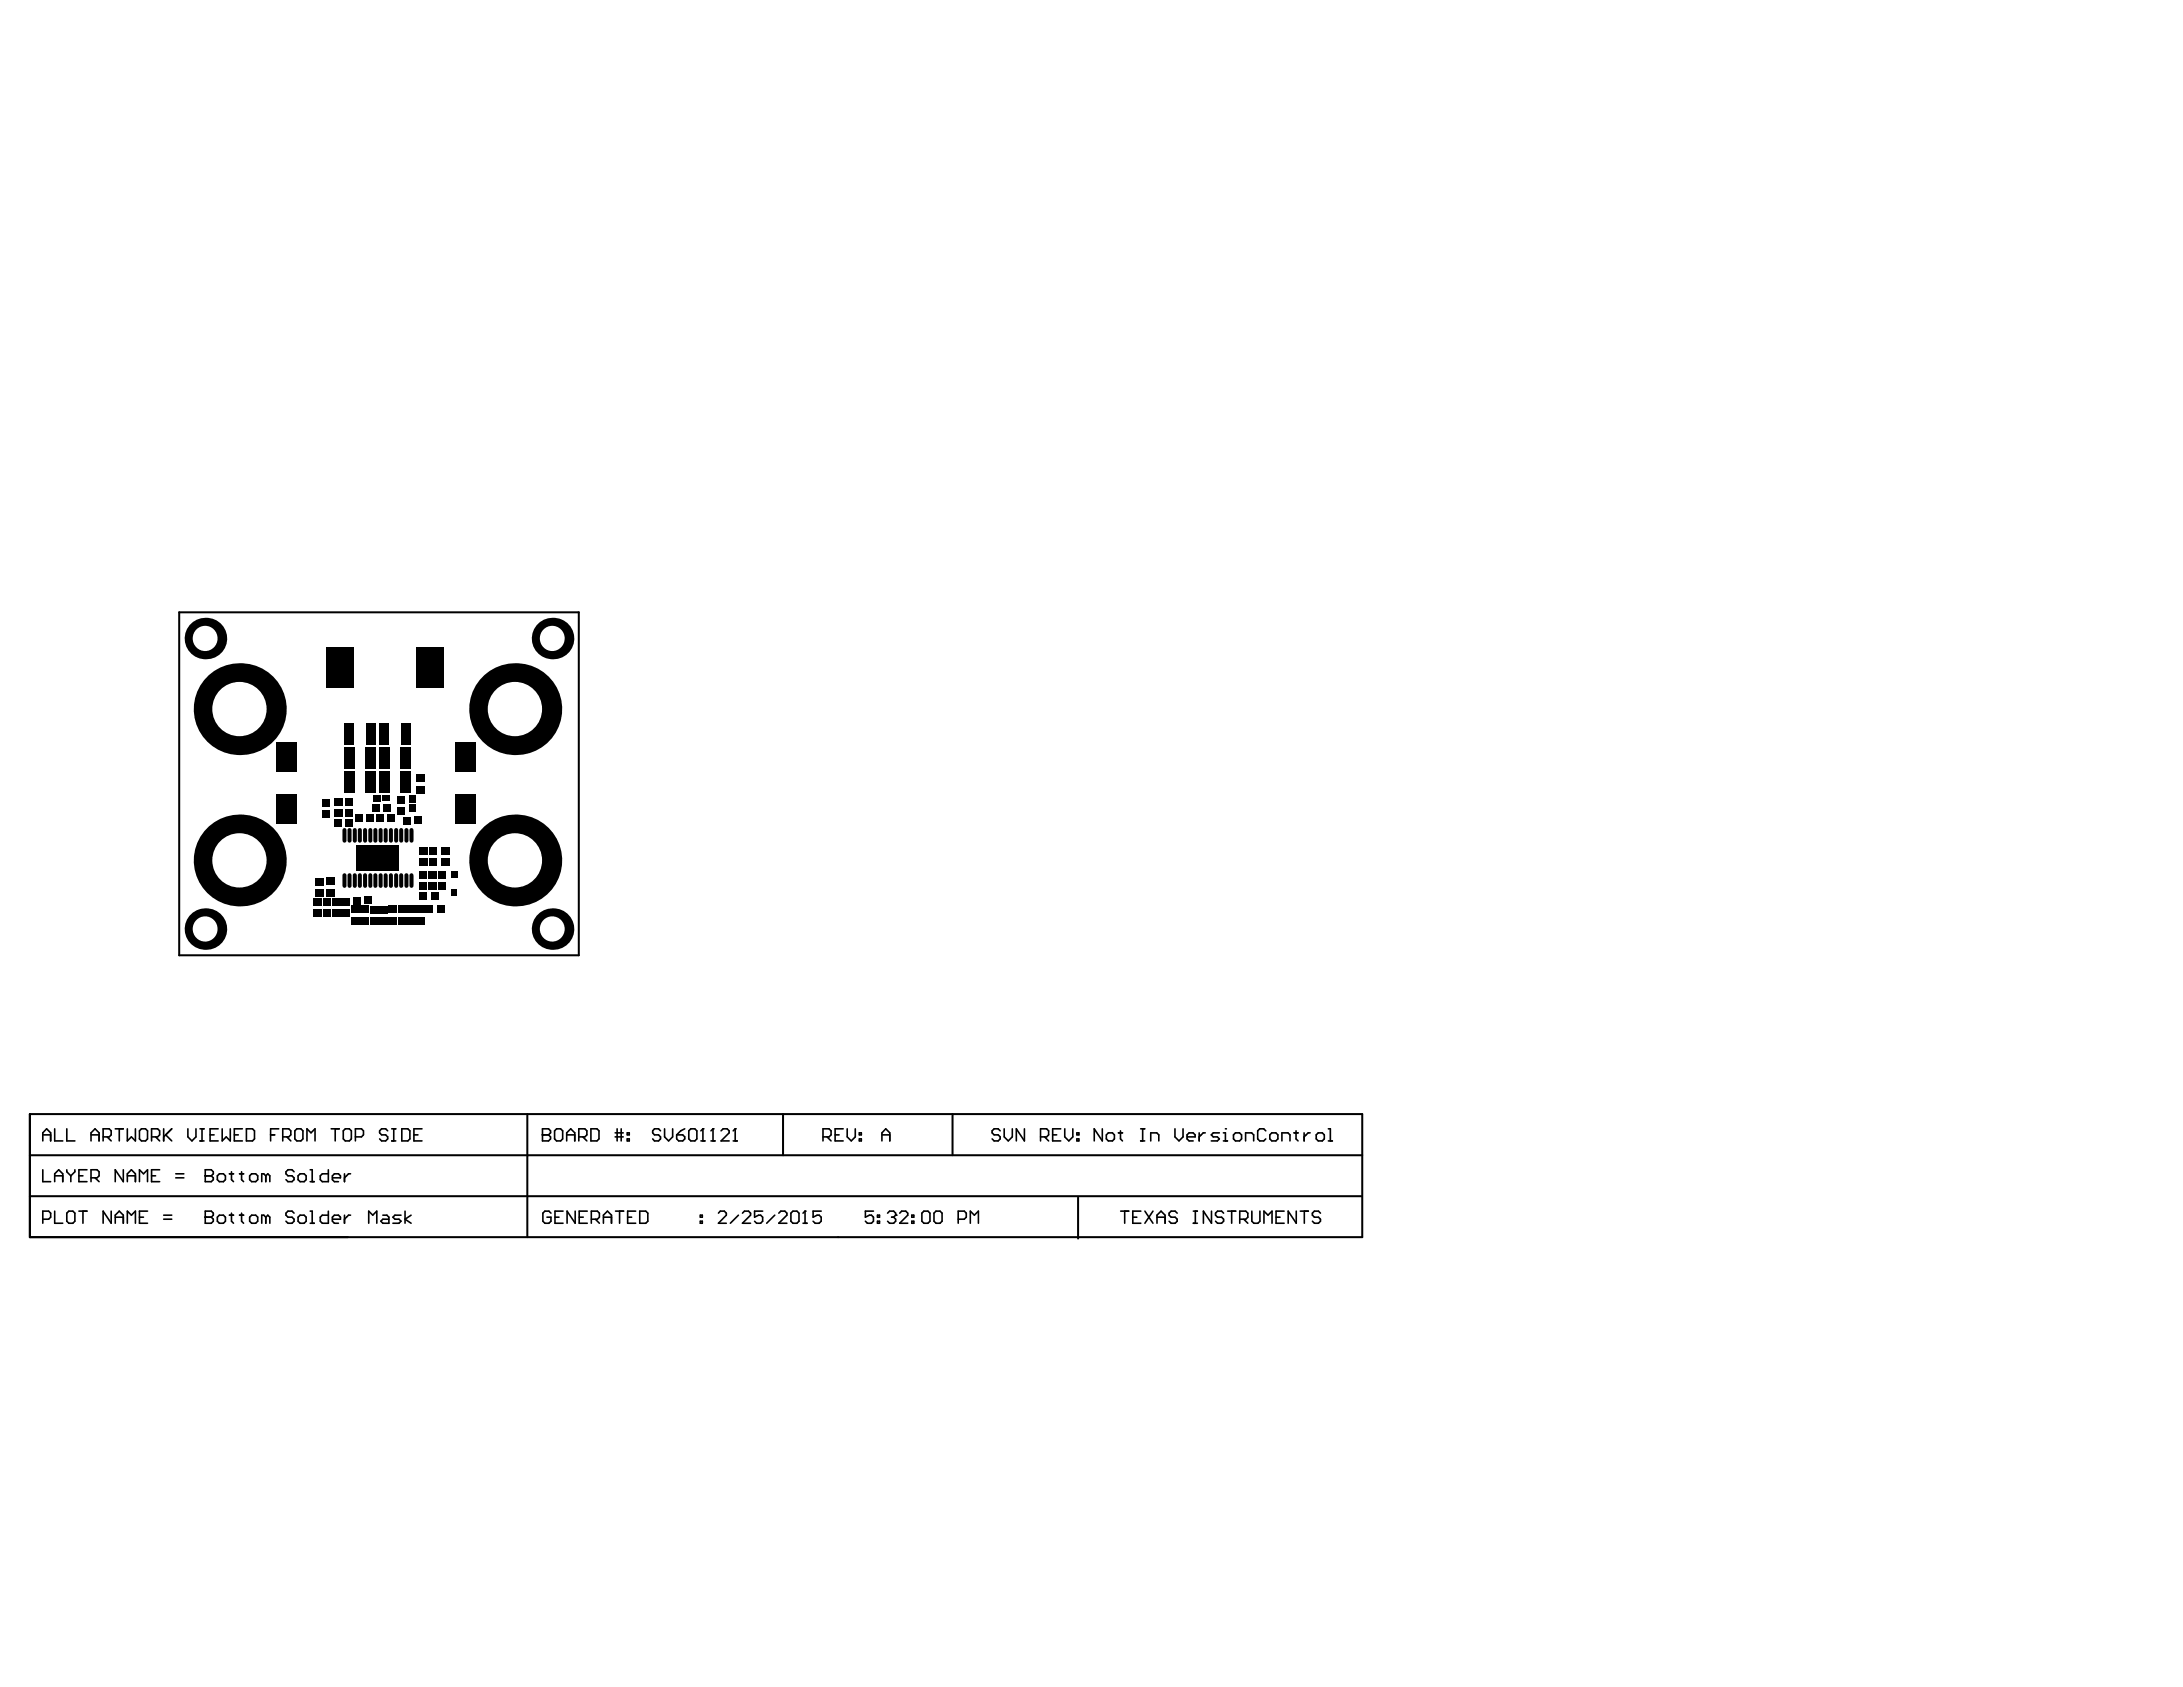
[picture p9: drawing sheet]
<svg xmlns="http://www.w3.org/2000/svg" width="279mm" height="216mm" viewBox="0 0 279 216" stroke-linecap="round" stroke-linejoin="round" font-family="sans-serif">
<path d="M22.9 78.4h51.2v43.9h-51.2zM3.8 142.6h170.6v15.7h-170.6zM3.8 153.1h170.5M3.8 147.8h170.6M67.5 142.6v15.7M100.2 142.6v5.2M121.9 142.6v5.2M138 153.3v5.2" fill="none" stroke="#000" stroke-width=".26"/>
<g fill="none" stroke="#000" stroke-width=".21">
<path d="M5.5 145.2h1M5.5 146v-1l.5-.5 .5 .5v1M5.5 149.7v1.5h1M5.5 156h.7l.3-.2v-.5l-.3-.3h-.7v1.5M7 144.5v1.5h1M7 151.2v-1l.5-.5 .5 .5v1M7 155v1.5h1M7 150.5h1M8.5 144.5v1.5h1.1M8.5 155.3l.3-.3h.5l.3 .3v1l-.3 .2h-.5l-.3-.2zM8.5 149.7v.3l.6 .5M9.1 150.5v.7"/>
<path d="M9.6 149.7v.3l-.5 .5M10.1 155h1M10.1 150.5h.5M10.6 155v1.5M11.1 149.7h-1v1.5h1M11.6 145.2h1.1M11.6 150.7h.8l.3-.2v-.5l-.3-.3h-.8v1.5M11.6 146v-1l.6-.5 .5 .5v1M12.2 150.7l.5 .5M13.2 145.5h.8l.2-.3v-.5l-.2-.2h-.8v1.5M13.7 145.5l.5 .5M14.2 155v1.5l-1-1.5v1.5"/>
<path d="M14.7 144.5h1.1M14.7 156.5v-1l.6-.5 .5 .5v1M14.7 155.8h1.1M15.3 144.5v1.5M15.8 149.7v1.5l-1.1-1.5v1.5M16.3 144.5v1.5l.5-.5 .5 .5v-1.5M16.3 151.2v-1l.5-.5 .5 .5v1M16.3 156.5v-1.5l.5 .5 .5-.5v1.5M16.3 150.5h1M17.8 144.7l.3-.2h.5l.3 .2v1.1l-.3 .2h-.5l-.3-.2zM17.8 155.8h.6M17.8 151.2v-1.5l.6 .5 .5-.5v1.5"/>
<path d="M18.9 155h-1.1v1.5h1.1M19.4 145.5h.8l.2-.3v-.5l-.2-.2h-.8v1.5M19.4 150.5h.5M19.9 145.5l.5 .5M20.4 149.7h-1v1.5h1M20.9 156h1.1M20.9 155.5h1.1M20.9 144.5v1.5M21.2 145.2l.8 .8M22 144.5l-1.1 1M22.5 150.7h1M22.5 150.2h1"/>
<path d="M24 144.5v1l.6 .5 .5-.5v-1M25.6 146h.5M25.6 144.5h.5M25.9 144.5v1.5M26.3 155.8h.1M26.3 150.5h.1M26.3 155h.7l.3 .3v.2l-.3 .3 .3 .2v.3l-.3 .2h-.7zM26.3 155.8h.7M26.3 149.7h.7l.3 .3v.2l-.3 .3 .3 .2v.3l-.3 .2h-.7zM26.3 150.5h.7M26.9 145.2h.5M27.8 155.8l.3-.3h.5l.3 .3v.5l-.3 .2h-.5l-.3-.2z"/>
<path d="M27.8 150.5l.3-.3h.5l.3 .3v.5l-.3 .2h-.5l-.3-.2zM27.9 144.5h-1v1.5h1M28.4 144.5v1.5l.6-.5 .5 .5v-1.5M29.4 155.5h.5M29.4 150.2h.5M29.6 150v1l.3 .2M29.6 155.3v1l.3 .2M30 145.2h.5M30.7 155.5h.5M30.7 150.2h.5M30.9 150v1l.3 .2M30.9 155.3v1l.3 .2"/>
<path d="M31 144.5h-1v1.5h1M31.5 144.5h.8l.3 .2v1.1l-.3 .2h-.8zM32 155.8l.2-.3h.5l.3 .3v.5l-.3 .2h-.5l-.2-.2zM32 150.5l.2-.3h.5l.3 .3v.5l-.3 .2h-.5l-.2-.2zM34 155.8l-.2-.3h-.3v1M34 150.5l-.2-.3h-.3v1M34 150.5v.7M34 155.8v.7M34 155.8l.3-.3 .2 .3v.7M34 150.5l.3-.3 .2 .3v.7M34.6 145.2h.6M35.7 144.5h-1.1v1.5"/>
<path d="M36.2 145.5h.8l.2-.3v-.5l-.2-.2h-.8v1.5M36.7 145.5l.5 .5M37.6 155.3l-.2-.3h-.5l-.3 .3v.2l.3 .3h.5l.2 .2v.3l-.2 .2h-.5l-.3-.2M37.6 150l-.2-.3h-.5l-.3 .3v.2l.3 .3h.5l.2 .2v.3l-.2 .2h-.5l-.3-.2M37.7 144.7l.3-.2h.5l.3 .2v1.1l-.3 .2h-.5l-.3-.2zM38.2 155.8l.2-.3h.5l.3 .3v.5l-.3 .2h-.5l-.2-.2zM38.2 150.5l.2-.3h.5l.3 .3v.5l-.3 .2h-.5l-.2-.2zM39.3 146v-1.5l.5 .5 .5-.5v1.5M39.7 155h.3v1.5M39.7 156.5h.5M39.7 151.2h.5M39.7 149.7h.3v1.5"/>
<path d="M42 155v1.5h-.7l-.3-.2v-.5l.3-.3h.7M42 149.7v1.5h-.7l-.3-.2v-.5l.3-.3h.7M42.4 144.5h1M42.5 156h1.1v-.2l-.3-.3h-.5l-.3 .3v.5l.3 .2h.5M42.5 150.7h1.1v-.2l-.3-.3h-.5l-.3 .3v.5l.3 .2h.5M42.9 144.5v1.5M43.9 144.7l.3-.2h.5l.3 .2v1.1l-.3 .2h-.5l-.3-.2zM44.1 150.2v1M44.1 155.5v1M44.9 155.5h-.3l-.5 .5M44.9 150.2h-.3l-.5 .5M45.5 145.5h.8l.2-.3v-.5l-.2-.2h-.8v1.5"/>
<path d="M47.2 156.5v-1.5l.5 .5 .5-.5v1.5M49 155.5h.5l.3 .3v.7h-.8l-.3-.2 .3-.3h.8M49.6 144.7l-.2-.2h-.6l-.2 .2v.3l.2 .2h.6l.2 .3v.3l-.2 .2h-.6l-.2-.2M50.1 146h.6M50.1 144.5h.6M50.4 144.5v1.5M51.3 155.5h-.8l-.2 .3 .2 .2h.6l.2 .3-.2 .2h-.8M51.4 144.5h.8l.3 .2v1.1l-.3 .2h-.8zM51.8 155v1.5M52.6 155.5l-.8 .5 .8 .5M53 145.2h.5M54 144.5h-1v1.5h1"/>
<path d="M69.4 145.2h.1M69.4 144.5h.8l.3 .2v.3l-.3 .2 .3 .3v.3l-.3 .2h-.8zM69.4 145.2h.8M70.5 155.3l-.2-.3h-.6l-.2 .3v1l.2 .2h.6l.2-.2v-.5h-.5M71 144.7l.2-.2h.6l.2 .2v1.1l-.2 .2h-.6l-.2-.2zM71 155.8h.5M72.1 155h-1.1v1.5h1.1M72.5 145.2h1.1M72.5 146v-1l.5-.5 .6 .5v1M73.6 155v1.5l-1-1.5v1.5M74.1 145.5h.8l.2-.3v-.5l-.2-.2h-.8v1.5M74.1 155.8h.5"/>
<path d="M74.6 145.5l.5 .5M75.2 155h-1.1v1.5h1.1M75.6 144.5h.8l.3 .2v1.1l-.3 .2h-.8zM75.7 156h.8l.2-.2v-.5l-.2-.3h-.8v1.5M76.2 156l.5 .5M77.2 155.8h1.1M77.2 156.5v-1l.5-.5 .6 .5v1M78.7 145h1.1M78.7 145.5h1.1M78.8 155h1M79 144.5v1.5M79.3 155v1.5"/>
<path d="M79.5 144.5v1.5M80.3 145.8h.2v.2h-.2zM80.3 145h.2v.2h-.2zM80.3 155.8h.5M81.4 155h-1.1v1.5h1.1M81.9 155h.8l.2 .3v1l-.2 .2h-.8zM84.5 144.7l-.2-.2h-.5l-.3 .2v.3l.3 .2h.5l.2 .3v.3l-.2 .2h-.5l-.3-.2M85.1 144.5v1l.5 .5 .5-.5v-1M86.6 145.2h.8l.2 .3v.3l-.2 .2h-.5l-.3-.2zM87.6 144.5l-.5 .2-.5 .5M88.2 144.7l.2-.2h.5l.3 .2v1.1l-.3 .2h-.5l-.2-.2zM89.6 156.3h.3v.2h-.3z"/>
<path d="M89.6 155.5h.3v.3h-.3zM89.7 146h.5M90 144.5h.1M90 144.5v1.5M90 144.5l-.3 .2M91 146h.5M91.3 144.5h.1M91.3 144.5v1.5M91.3 144.5l-.3 .2M92 155.3l.2-.3h.5l.3 .3v.2l-1 1h1M92.3 144.7l.2-.2h.6l.2 .2v.3l-1 1h1M93.8 146h.6"/>
<path d="M94.1 144.5h.1M94.1 144.5v1.5M94.1 144.5l-.3 .2M94.5 155.5l-1 1M95 155.3l.3-.3h.5l.3 .3v.2l-1.1 1h1.1M97.6 155h-1v.8l.5-.3h.3l.2 .3v.5l-.2 .2h-.6l-.2-.2M99.2 155.5l-1.1 1M99.7 155.3l.2-.3h.6l.2 .3v.2l-1 1h1M101.2 155.3l.3-.3h.5l.3 .3v1l-.3 .2h-.5l-.3-.2zM102.8 156.5h.5M103 155h.1M103 155v1.5"/>
<path d="M103 155l-.2 .3M105.1 155h-1v.8l.5-.3h.2l.3 .3v.5l-.3 .2h-.5l-.2-.2M105.3 145.5h.8l.3-.3v-.5l-.3-.2h-.8v1.5M105.9 145.5l.5 .5M106.9 145.2h.5M107.9 144.5h-1v1.5h1M108.4 144.5v1l.6 .5 .5-.5v-1M110 145.8h.2v.2h-.2zM110 145h.2v.2h-.2zM111.8 155h-1v.8l.5-.3h.2l.3 .3v.5l-.3 .2h-.5l-.2-.2M112.3 156.3h.3v.2h-.3zM112.3 155.5h.3v.3h-.3z"/>
<path d="M112.9 146v-1l.5-.5 .5 .5v1M112.9 145.2h1M113.6 155.3l.3-.3h.5l.2 .3v.2M114.1 155.8h.3M114.4 155.8l.2 .2v.3l-.2 .2h-.5l-.3-.2M114.6 155.5h.1M114.6 155.5l-.2 .3M115.1 155.3l.3-.3h.5l.3 .3v.2l-1.1 1h1.1M116.7 156.3h.3v.2h-.3zM116.7 155.5h.3v.3h-.3zM118 155.3l.2-.3h.6l.2 .3v1l-.2 .2h-.6l-.2-.2zM119.5 155.3l.3-.3h.5l.3 .3v1l-.3 .2h-.5l-.3-.2z"/>
<path d="M122.6 156h.8l.3-.2v-.5l-.3-.3h-.8v1.5M124.2 156.5v-1.5l.5 .5 .5-.5v1.5M128 144.7l-.2-.2h-.6l-.2 .2v.3l.2 .2h.6l.2 .3v.3l-.2 .2h-.6l-.2-.2M128.5 144.5v1l.5 .5 .6-.5v-1M131.1 144.5v1.5l-1-1.5v1.5M133.2 145.5h.8l.2-.3v-.5l-.2-.2h-.8v1.5M133.7 145.5l.5 .5M134.7 145.2h.5M135.8 144.5h-1.1v1.5h1.1M136.3 144.5v1l.5 .5 .5-.5v-1M137.8 145.8h.3v.2h-.3zM137.8 145h.3v.2h-.3z"/>
<path d="M141.1 144.5v1.5l-1.1-1.5v1.5M141.6 145.2l.3-.2h.5l.2 .2v.6l-.2 .2h-.5l-.3-.2zM143.1 145h.6M143.4 144.7v1.1l.3 .2M143.4 155h1.1M144 155v1.5M145 155.8h.5M146 146h.5M146 144.5h.5M146 155h-1v1.5h1M146.2 144.5v1.5M146.5 155l1.1 1.5"/>
<path d="M147.3 146v-1h.8l.2 .2v.8M147.6 155l-1.1 1.5M148.1 155.8h1M148.1 156.5v-1l.5-.5 .5 .5v1M150.4 144.5v1l.5 .5 .5-.5v-1M150.7 155.3l-.3-.3h-.5l-.3 .3v.2l.3 .3h.5l.3 .2v.3l-.3 .2h-.5l-.3-.2M151.9 145.5h1.1v-.3l-.3-.2h-.5l-.3 .2v.6l.3 .2h.5M152.7 155h.5M152.7 156.5h.5M153 155v1.5M153.5 145v1M154.3 145h-.3l-.5 .5"/>
<path d="M155.1 155v1.5l-1.1-1.5v1.5M156.1 145h-.8l-.3 .2 .3 .3h.5l.3 .3-.3 .2h-.8M156.6 146h.5M156.6 145h.2v1M156.6 155.3l-.3-.3h-.5l-.2 .3v.2l.2 .3h.5l.3 .2v.3l-.3 .2h-.5l-.2-.2M156.8 144.5h.1M157.1 155h1.1M157.6 155v1.5M157.9 145.2l.2-.2h.5l.3 .2v.6l-.3 .2h-.5l-.2-.2zM158.7 156h.7l.3-.2v-.5l-.3-.3h-.7v1.5M159.2 156l.5 .5M159.4 146v-1h.8l.3 .2v.8"/>
<path d="M160.2 155v1.3l.3 .2h.5l.3-.2v-1.3M161.8 156.5v-1.5l.5 .5 .5-.5v1.5M162 144.7l-.3-.2h-.5l-.2 .2v1.1l.2 .2h.5l.3-.2M162.5 145.2l.3-.2h.5l.3 .2v.6l-.3 .2h-.5l-.3-.2zM163.3 155.8h.5M164.1 146v-1h.7l.3 .2v.8M164.4 155h-1.1v1.5h1.1M165.6 145h.5M165.9 144.7v1.1l.2 .2M165.9 155v1.5l-1-1.5v1.5M166.4 155h1.1M166.9 145v1"/>
<path d="M166.9 155v1.5M167.7 145h-.3l-.5 .5M168.5 145.2l.2-.2h.5l.3 .2v.6l-.3 .2h-.5l-.2-.2zM169 155.3l-.3-.3h-.5l-.2 .3v.2l.2 .3h.5l.3 .2v.3l-.3 .2h-.5l-.2-.2M170 146h.5M170 144.5h.3v1.5"/>
</g>
<g fill="#000">
<circle cx="26.3" cy="81.7" r="2.66"/>
<circle cx="46.3" cy="109.8" r=".27"/>
<circle cx="46.3" cy="110.8" r=".27"/>
<circle cx="46.3" cy="108.8" r=".27"/>
<circle cx="47.3" cy="109.8" r=".26"/>
<circle cx="47.3" cy="110.8" r=".26"/>
<circle cx="47.3" cy="108.8" r=".26"/>
<circle cx="48.3" cy="109.8" r=".27"/>
<circle cx="48.3" cy="110.8" r=".27"/>
<circle cx="48.3" cy="108.8" r=".27"/>
<circle cx="49.3" cy="109.8" r=".27"/>
<circle cx="49.3" cy="110.8" r=".27"/>
<circle cx="49.3" cy="108.8" r=".27"/>
<circle cx="50.4" cy="109.8" r=".27"/>
<circle cx="50.4" cy="110.8" r=".27"/>
<circle cx="50.4" cy="108.8" r=".27"/>
</g>
<circle cx="26.2" cy="81.7" r="1.6" fill="#fff"/>
<circle cx="70.7" cy="81.7" r="2.66" fill="#000"/>
<circle cx="70.7" cy="81.7" r="1.6" fill="#fff"/>
<circle cx="26.3" cy="118.9" r="2.66" fill="#000"/>
<circle cx="26.2" cy="118.9" r="1.6" fill="#fff"/>
<circle cx="70.7" cy="118.9" r="2.66" fill="#000"/>
<circle cx="70.7" cy="118.9" r="1.6" fill="#fff"/>
<circle cx="30.7" cy="110.1" r="5.9" fill="#000"/>
<circle cx="30.6" cy="110.1" r="3.5" fill="#fff"/>
<circle cx="65.9" cy="110.1" r="5.9" fill="#000"/>
<circle cx="65.9" cy="110.1" r="3.5" fill="#fff"/>
<circle cx="65.9" cy="90.8" r="5.9" fill="#000"/>
<circle cx="65.9" cy="90.7" r="3.5" fill="#fff"/>
<circle cx="30.7" cy="90.8" r="5.9" fill="#000"/>
<circle cx="30.6" cy="90.7" r="3.5" fill="#fff"/>
<g fill="#000">
<path d="M35.3 95h2.7v3.7h-2.7z" fill-rule="evenodd"/>
<path d="M41.8 82.8h3.5v5.2h-3.5z" fill-rule="evenodd"/>
<path d="M44 98.7h1.3v2.8h-1.3z" fill-rule="evenodd"/>
<path d="M44.1 92.5h1.2v2.8h-1.2z" fill-rule="evenodd"/>
<path d="M44.1 95.6h1.3v2.8h-1.3z" fill-rule="evenodd"/>
<path d="M46.8 98.7h1.3v2.8h-1.3z" fill-rule="evenodd"/>
<path d="M46.8 92.5h1.3v2.8h-1.3z" fill-rule="evenodd"/>
<path d="M46.8 95.6h1.3v2.8h-1.3z" fill-rule="evenodd"/>
<path d="M48.5 95.6h1.3v2.8h-1.3z" fill-rule="evenodd"/>
<path d="M48.6 92.5h1.2v2.8h-1.2z" fill-rule="evenodd"/>
<path d="M51.3 95.6h1.3v2.8h-1.3z" fill-rule="evenodd"/>
<path d="M51.3 92.5h1.3v2.8h-1.3z" fill-rule="evenodd"/>
<path d="M53.3 82.8h3.4v5.2h-3.4z" fill-rule="evenodd"/>
<path d="M58.3 95h2.7v3.7h-2.7z" fill-rule="evenodd"/>
<path d="M35.3 101.6h2.7v3.7h-2.7z" fill-rule="evenodd"/>
<path d="M40.1 116.4h1.1v1h-1.1z" fill-rule="evenodd"/>
<path d="M40.1 115h1.1v.9h-1.1z" fill-rule="evenodd"/>
<path d="M41.3 103.7h1v.9h-1z" fill-rule="evenodd"/>
<path d="M41.3 102.2h1v1h-1z" fill-rule="evenodd"/>
<path d="M41.4 116.4h1v1h-1z" fill-rule="evenodd"/>
<path d="M41.4 115h1v.9h-1z" fill-rule="evenodd"/>
<path d="M40.4 113.7h1v1h-1z" fill-rule="evenodd"/>
<path d="M40.4 112.3h1v1h-1z" fill-rule="evenodd"/>
<path d="M41.8 113.7h1v1h-1z" fill-rule="evenodd"/>
<path d="M41.8 112.3h1v1h-1z" fill-rule="evenodd"/>
<path d="M42.5 116.4h1v1h-1z" fill-rule="evenodd"/>
<path d="M42.5 115h1v.9h-1z" fill-rule="evenodd"/>
<path d="M42.8 103.6h1v.9h-1z" fill-rule="evenodd"/>
<path d="M42.8 102.1h1v1h-1z" fill-rule="evenodd"/>
<path d="M42.8 104.8h1v1h-1z" fill-rule="evenodd"/>
<path d="M44.2 103.6h1v.9h-1z" fill-rule="evenodd"/>
<path d="M44.2 102.1h1v1h-1z" fill-rule="evenodd"/>
<path d="M43.8 116.4h1v1h-1z" fill-rule="evenodd"/>
<path d="M43.8 115h1v.9h-1z" fill-rule="evenodd"/>
<path d="M45 117.3h1v1h-1z" fill-rule="evenodd"/>
<path d="M45 115.9h1v1h-1z" fill-rule="evenodd"/>
<path d="M44.2 104.8h1v1h-1z" fill-rule="evenodd"/>
<path d="M45.7 108.2h5.4v3.3h-5.4z" fill-rule="evenodd"/>
<path d="M46.2 117.3h1v1h-1z" fill-rule="evenodd"/>
<path d="M46.2 115.9h1v1h-1z" fill-rule="evenodd"/>
<path d="M45.2 114.7h1v1.1h-1z" fill-rule="evenodd"/>
<path d="M45.4 104.2h1v1h-1z" fill-rule="evenodd"/>
<path d="M47.6 102.9h1v1h-1z" fill-rule="evenodd"/>
<path d="M46.7 114.7h.9v1h-.9z" fill-rule="evenodd"/>
<path d="M46.9 104.1h1v1h-1z" fill-rule="evenodd"/>
<path d="M47.4 117.3h1v1h-1z" fill-rule="evenodd"/>
<path d="M47.4 115.9h1v1h-1z" fill-rule="evenodd"/>
<path d="M48.5 98.7h1.3v2.8h-1.3z" fill-rule="evenodd"/>
<path d="M47.8 101.8h1v.7h-1z" fill-rule="evenodd"/>
<path d="M49.1 102.9h.9v1h-.9z" fill-rule="evenodd"/>
<path d="M48.1 104.2h1v1h-1z" fill-rule="evenodd"/>
<path d="M48.6 117.3h1v1h-1z" fill-rule="evenodd"/>
<path d="M48.6 115.9h1v1h-1z" fill-rule="evenodd"/>
<path d="M49.7 117.3h1.1v1h-1.1z" fill-rule="evenodd"/>
<path d="M49.7 115.9h1.1v1h-1.1z" fill-rule="evenodd"/>
<path d="M48.9 101.8h1v.7h-1z" fill-rule="evenodd"/>
<path d="M49.6 104.2h.9v1h-.9z" fill-rule="evenodd"/>
<path d="M50.8 103.4h1v.9h-1z" fill-rule="evenodd"/>
<path d="M50.8 101.9h1v.9h-1z" fill-rule="evenodd"/>
<path d="M50.9 117.3h1.1v1h-1.1z" fill-rule="evenodd"/>
<path d="M50.9 115.9h1.1v1h-1.1z" fill-rule="evenodd"/>
<path d="M51.3 98.7h1.3v2.8h-1.3z" fill-rule="evenodd"/>
<path d="M52.1 117.3h1.1v1h-1.1z" fill-rule="evenodd"/>
<path d="M52.1 115.9h1.1v1h-1.1z" fill-rule="evenodd"/>
<path d="M52.5 102.9h.7v1h-.7z" fill-rule="evenodd"/>
<path d="M52.5 101.8h.7v1h-.7z" fill-rule="evenodd"/>
<path d="M51.6 104.5h.9v1h-.9z" fill-rule="evenodd"/>
<path d="M53.3 117.3h1v1h-1z" fill-rule="evenodd"/>
<path d="M53.3 115.9h1v1h-1z" fill-rule="evenodd"/>
<path d="M53 104.5h1v1h-1z" fill-rule="evenodd"/>
<path d="M53.3 100.6h1v1h-1z" fill-rule="evenodd"/>
<path d="M53.3 99.1h1v1h-1z" fill-rule="evenodd"/>
<path d="M53.6 113h1v.9h-1z" fill-rule="evenodd"/>
<path d="M53.6 111.5h1v.9h-1z" fill-rule="evenodd"/>
<path d="M53.7 114.2h1v1h-1z" fill-rule="evenodd"/>
<path d="M53.7 109.8h1v1h-1z" fill-rule="evenodd"/>
<path d="M53.7 108.4h1v1h-1z" fill-rule="evenodd"/>
<path d="M55 109.9h.9v.9h-.9z" fill-rule="evenodd"/>
<path d="M55 108.4h.9v.9h-.9z" fill-rule="evenodd"/>
<path d="M54.5 115.9h.9v1h-.9z" fill-rule="evenodd"/>
<path d="M54.8 112.9h1v1h-1z" fill-rule="evenodd"/>
<path d="M54.8 111.5h1v.9h-1z" fill-rule="evenodd"/>
<path d="M56.1 113h1v.9h-1z" fill-rule="evenodd"/>
<path d="M56.1 111.5h1v.9h-1z" fill-rule="evenodd"/>
<path d="M55.1 114.1h1v1h-1z" fill-rule="evenodd"/>
<path d="M56.5 109.8h1.1v1h-1.1z" fill-rule="evenodd"/>
<path d="M56.5 108.4h1.1v1h-1.1z" fill-rule="evenodd"/>
<path d="M55.9 115.9h1v1h-1z" fill-rule="evenodd"/>
<path d="M58.3 101.6h2.7v3.7h-2.7z" fill-rule="evenodd"/>
<path d="M57.8 113.8h.7v.8h-.7z" fill-rule="evenodd"/>
<path d="M57.8 111.6h.7v.7h-.7z" fill-rule="evenodd"/>
</g>
<g fill="none" stroke="#000" stroke-width=".52">
<path d="M44.1 106.2v1.4M44.1 112v1.4M44.7 106.2v1.4M44.7 112v1.4M45.4 106.2v1.4M45.4 112v1.4M46.1 106.2v1.4M46.1 112v1.4M46.7 106.2v1.4M46.7 112v1.4M47.4 106.2v1.4M47.4 112v1.4"/>
<path d="M48 106.2v1.4M48 112v1.4M48.7 106.2v1.4M48.7 112v1.4M49.4 106.2v1.4M49.4 112v1.4M50 106.2v1.4M50 112v1.4M50.7 106.2v1.4M50.7 112v1.4M51.3 106.2v1.4M51.3 112v1.4"/>
<path d="M52 106.2v1.4M52 112v1.4M52.7 106.2v1.4M52.7 112v1.4"/>
</g>
</svg>
